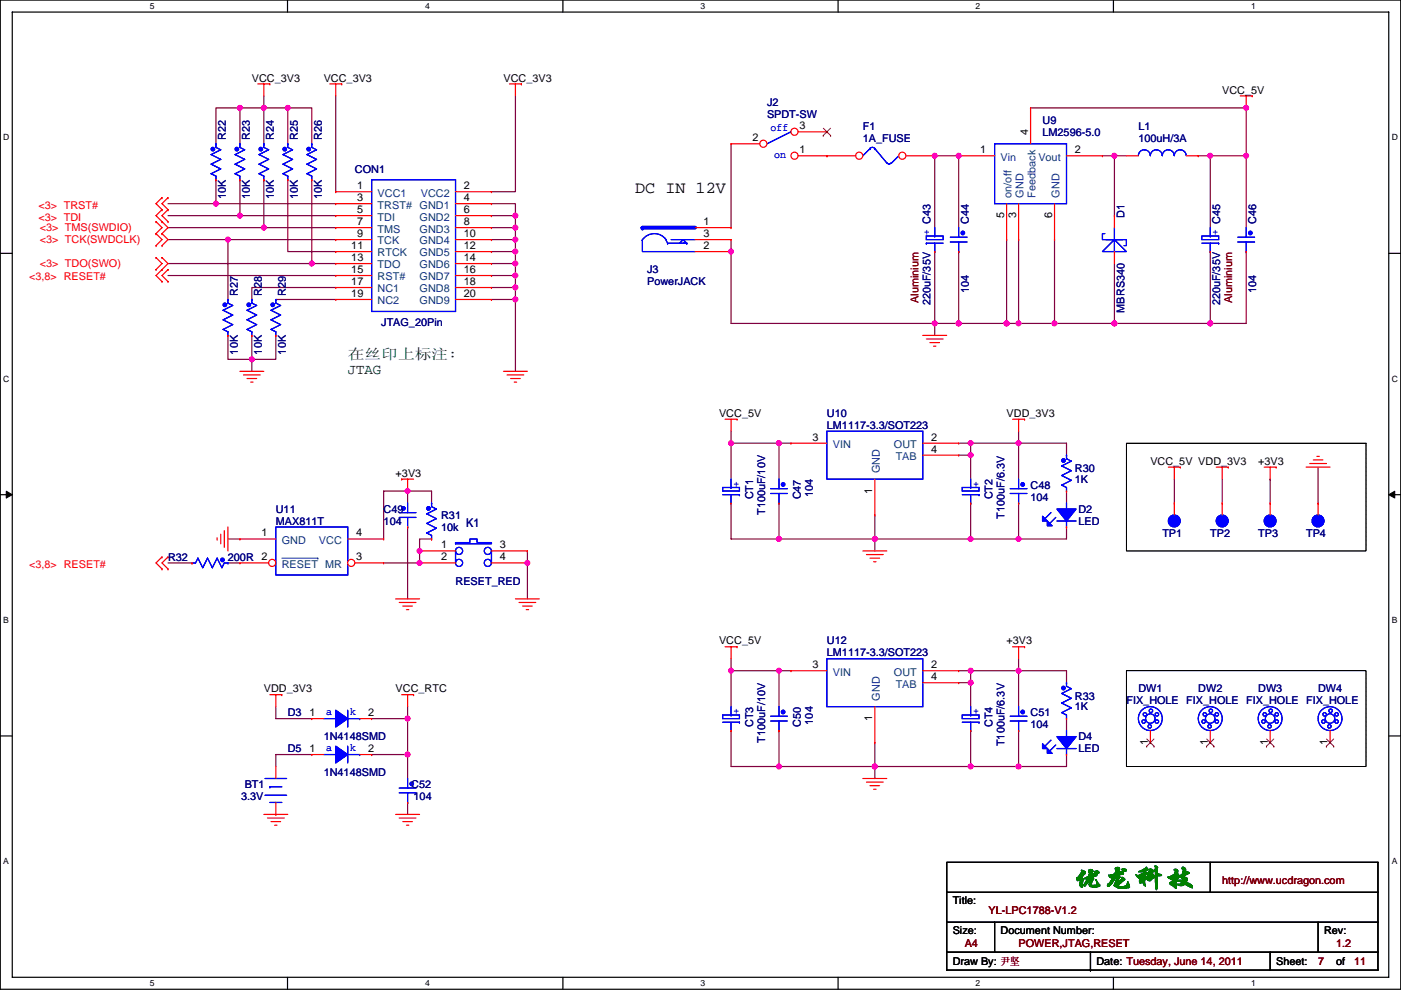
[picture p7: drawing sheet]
<svg xmlns="http://www.w3.org/2000/svg" width="297mm" height="210mm" viewBox="0 0 297 210" stroke-linecap="round" stroke-linejoin="round" font-family="sans-serif">
<defs><g id="words">
<text font-size="5.3" fill="#008000" x="227.4" y="187.7">优龙科技</text>
<text font-size="3.6" x="134.7" y="41">DC IN 12V</text>
<g font-size="3" fill="#004000">
<text x="73.7" y="76.1">在丝印上标注:</text>
<text x="73.7" y="79.4">JTAG</text>
</g>
<text font-size="2.5" fill="#000080" x="98.9" y="111.8">K1</text>
<g font-size="2.3">
<text x="53.4" y="17.3">VCC_3V3</text>
<text x="68.6" y="17.3">VCC_3V3</text>
<text x="106.7" y="17.3">VCC_3V3</text>
<text x="259.1" y="19.9">VCC_5V</text>
<text x="159.6" y="30">2</text>
<text x="169.5" y="27.4">3</text>
<text x="218" y="28.7" transform="rotate(-90 218 28.7)">4</text>
<text x="169.5" y="32.5">1</text>
<text x="207.8" y="32.5">1</text>
<text x="227.9" y="32.5">2</text>
<text x="75.8" y="40.1">1</text>
<text x="98.4" y="40.1">2</text>
<text x="75.8" y="42.7">3</text>
<text x="75.8" y="45.2">5</text>
<text x="75.8" y="47.8">7</text>
<text x="98.4" y="42.7">4</text>
<text x="98.4" y="45.2">6</text>
<text x="98.4" y="47.8">8</text>
<text x="149.2" y="47.8">1</text>
<text x="212.9" y="46.3" transform="rotate(-90 212.9 46.3)">5</text>
<text x="215.4" y="46.3" transform="rotate(-90 215.4 46.3)">3</text>
<text x="223.1" y="46.3" transform="rotate(-90 223.1 46.3)">6</text>
<text x="74.5" y="52.8">11</text>
<text x="75.8" y="50.3">9</text>
<text x="98.4" y="50.3">10</text>
<text x="98.4" y="52.8">12</text>
<text x="149.2" y="50.3">3</text>
<text x="149.2" y="52.8">2</text>
<text x="74.5" y="55.4">13</text>
<text x="74.5" y="57.9">15</text>
<text x="98.4" y="55.4">14</text>
<text x="98.4" y="57.9">16</text>
<text x="74.5" y="60.5">17</text>
<text x="74.5" y="63">19</text>
<text x="98.4" y="60.5">18</text>
<text x="98.4" y="63">20</text>
<text x="152.5" y="88.4">VCC_5V</text>
<text x="213.4" y="88.4">VDD_3V3</text>
<text x="172.3" y="93.5">3</text>
<text x="197.4" y="93.5">2</text>
<text x="83.9" y="101.1">+3V3</text>
<text x="197.4" y="96">4</text>
<text x="243.9" y="98.6">VCC_5V VDD_3V3</text>
<text x="266.8" y="98.6">+3V3</text>
<text x="185" y="104.7" transform="rotate(-90 185 104.7)">1</text>
<text x="55.4" y="113.8">1</text>
<text x="75.5" y="113.8">4</text>
<text x="55.4" y="118.9">2</text>
<text x="75.5" y="118.9">3</text>
<text x="93.5" y="116.3">1</text>
<text x="93.5" y="118.9">2</text>
<text x="106" y="116.3">3</text>
<text x="106" y="118.9">4</text>
<text x="152.5" y="136.7">VCC_5V</text>
<text x="213.4" y="136.7">+3V3</text>
<text x="172.3" y="141.7">3</text>
<text x="197.4" y="141.7">2</text>
<text x="55.9" y="146.9">VDD_3V3</text>
<text x="83.9" y="146.9">VCC_RTC</text>
<text x="197.4" y="144.3">4</text>
<text x="65.6" y="151.9">1</text>
<text x="78" y="151.9">2</text>
<text x="185" y="153" transform="rotate(-90 185 153)">1</text>
<text x="65.6" y="159.5">1</text>
<text x="78" y="159.5">2</text>
<text x="243.4" y="158" transform="rotate(-90 243.4 158)">1</text>
<text x="256.1" y="158" transform="rotate(-90 256.1 158)">1</text>
<text x="268.8" y="158" transform="rotate(-90 268.8 158)">1</text>
<text x="281.5" y="158" transform="rotate(-90 281.5 158)">1</text>
<text x="202" y="191.8">Title:</text>
<text x="202" y="198.2">Size:</text>
<text x="212.1" y="198.2">Document Number:</text>
<text x="280.7" y="198.2">Rev:</text>
<text x="202" y="204.8">Draw By: 尹坚</text>
<text x="232.5" y="204.8">Date: Tuesday, June 14, 2011</text>
<text x="270.6" y="204.8">Sheet:</text>
<text x="283.3" y="204.8">of</text>
</g>
<g font-size="2.3" fill="#000080">
<text x="162.6" y="22.4">J2</text>
<text x="47.9" y="29.7" transform="rotate(-90 47.9 29.7)">R22</text>
<text x="53" y="29.7" transform="rotate(-90 53 29.7)">R23</text>
<text x="58.1" y="29.7" transform="rotate(-90 58.1 29.7)">R24</text>
<text x="63.1" y="29.7" transform="rotate(-90 63.1 29.7)">R25</text>
<text x="68.2" y="29.7" transform="rotate(-90 68.2 29.7)">R26</text>
<text x="162.6" y="24.9">SPDT-SW</text>
<text x="182.9" y="27.5">F1</text>
<text x="221" y="26.2">U9</text>
<text x="221" y="28.7">LM2596-5.0</text>
<text x="241.4" y="27.5">L1</text>
<text x="182.9" y="30">1A_FUSE</text>
<text x="241.4" y="30">100uH/3A</text>
<text x="75.2" y="36.6">CON1</text>
<text x="47.9" y="42.2" transform="rotate(-90 47.9 42.2)">10K</text>
<text x="53" y="42.2" transform="rotate(-90 53 42.2)">10K</text>
<text x="58.1" y="42.2" transform="rotate(-90 58.1 42.2)">10K</text>
<text x="63.1" y="42.2" transform="rotate(-90 63.1 42.2)">10K</text>
<text x="68.2" y="42.2" transform="rotate(-90 68.2 42.2)">10K</text>
<text x="197.2" y="47.5" transform="rotate(-90 197.2 47.5)">C43</text>
<text x="205.4" y="47.5" transform="rotate(-90 205.4 47.5)">C44</text>
<text x="238.4" y="46.2" transform="rotate(-90 238.4 46.2)">D1</text>
<text x="258.7" y="47.5" transform="rotate(-90 258.7 47.5)">C45</text>
<text x="266.3" y="47.5" transform="rotate(-90 266.3 47.5)">C46</text>
<text x="137.2" y="58">J3</text>
<text x="50.4" y="62.8" transform="rotate(-90 50.4 62.8)">R27</text>
<text x="55.5" y="62.8" transform="rotate(-90 55.5 62.8)">R28</text>
<text x="60.6" y="62.8" transform="rotate(-90 60.6 62.8)">R29</text>
<text x="137.2" y="60.5">PowerJACK</text>
<text x="197.2" y="64.8" transform="rotate(-90 197.2 64.8)">220uF/35V</text>
<text x="205.4" y="62.3" transform="rotate(-90 205.4 62.3)">104</text>
<text x="258.7" y="64.8" transform="rotate(-90 258.7 64.8)">220uF/35V</text>
<text x="266.3" y="62.3" transform="rotate(-90 266.3 62.3)">104</text>
<text x="80.8" y="69.1">JTAG_20Pin</text>
<text x="238.4" y="66.3" transform="rotate(-90 238.4 66.3)">MBRS340</text>
<text x="50.4" y="75.2" transform="rotate(-90 50.4 75.2)">10K</text>
<text x="55.5" y="75.2" transform="rotate(-90 55.5 75.2)">10K</text>
<text x="60.6" y="75.2" transform="rotate(-90 60.6 75.2)">10K</text>
<text x="175.3" y="88.4">U10</text>
<text x="175.3" y="91">LM1117-3.3/SOT223</text>
<text x="227.9" y="100.1">R30</text>
<text x="159.7" y="105.9" transform="rotate(-90 159.7 105.9)">CT1</text>
<text x="169.8" y="105.9" transform="rotate(-90 169.8 105.9)">C47</text>
<text x="172.4" y="105.4" transform="rotate(-90 172.4 105.4)">104</text>
<text x="210.5" y="105.9" transform="rotate(-90 210.5 105.9)">CT2</text>
<text x="218.5" y="103.7">C48</text>
<text x="218.5" y="106.2">104</text>
<text x="227.9" y="102.4">1K</text>
<text x="58.5" y="108.8">U11</text>
<text x="58.5" y="111.3">MAX811T</text>
<text x="81.3" y="108.8">C49</text>
<text x="81.3" y="111.3">104</text>
<text x="93.5" y="110">R31</text>
<text x="93.5" y="112.6">10k</text>
<text x="162.2" y="109.2" transform="rotate(-90 162.2 109.2)">T100uF/10V</text>
<text x="213" y="110" transform="rotate(-90 213 110)">T100uF/6.3V</text>
<text x="228.7" y="108.8">D2</text>
<text x="228.7" y="111.3">LED</text>
<text x="246.4" y="113.8">TP1</text>
<text x="256.6" y="113.8">TP2</text>
<text x="266.8" y="113.8">TP3</text>
<text x="276.9" y="113.8">TP4</text>
<text x="35.6" y="118.9">R32</text>
<text x="48.3" y="118.9">200R</text>
<text x="96.6" y="124">RESET_RED</text>
<text x="175.3" y="136.7">U12</text>
<text x="175.3" y="139.2">LM1117-3.3/SOT223</text>
<text x="227.9" y="148.4">R33</text>
<text x="238.8" y="149.4">FIX_HOLE FIX_HOLE FIX_HOLE FIX_HOLE</text>
<text x="241.4" y="146.9">DW1</text>
<text x="254.1" y="146.9">DW2</text>
<text x="266.8" y="146.9">DW3</text>
<text x="279.5" y="146.9">DW4</text>
<text x="61" y="151.9">D3</text>
<text x="159.7" y="154.2" transform="rotate(-90 159.7 154.2)">CT3</text>
<text x="169.8" y="154.2" transform="rotate(-90 169.8 154.2)">C50</text>
<text x="172.4" y="153.7" transform="rotate(-90 172.4 153.7)">104</text>
<text x="210.5" y="154.2" transform="rotate(-90 210.5 154.2)">CT4</text>
<text x="218.5" y="151.9">C51</text>
<text x="218.5" y="154.5">104</text>
<text x="227.9" y="150.7">1K</text>
<text x="61" y="159.6">D5</text>
<text x="68.6" y="157">1N4148SMD</text>
<text x="162.2" y="157.5" transform="rotate(-90 162.2 157.5)">T100uF/10V</text>
<text x="213" y="158.3" transform="rotate(-90 213 158.3)">T100uF/6.3V</text>
<text x="228.7" y="157">D4</text>
<text x="228.7" y="159.6">LED</text>
<text x="51.9" y="167.2">BT1</text>
<text x="68.6" y="164.6">1N4148SMD</text>
<text x="87.2" y="167.2">C52</text>
<text x="51.1" y="169.7">3.3V</text>
<text x="87.7" y="169.7">104</text>
</g>
<g font-size="2.3" fill="#00f">
<text x="163.4" y="27.7">off</text>
<text x="164.1" y="33.6">on</text>
<text x="195.9" y="49.8">+</text>
<text x="257.1" y="49.8">+</text>
<text x="155.5" y="103.2">+</text>
<text x="206.3" y="103.2">+</text>
<text x="69.1" y="151.7">a</text>
<text x="74.2" y="151.7">k</text>
<text x="155.5" y="151.4">+</text>
<text x="206.3" y="151.4">+</text>
<text x="69.1" y="159.3">a</text>
<text x="74.2" y="159.3">k</text>
</g>
<g font-size="2.3" fill="#004080">
<text x="212.2" y="34.1">Vin</text>
<text x="220.2" y="34.1">Vout</text>
<text x="80.1" y="41.7">VCC1</text>
<text x="89.2" y="41.7">VCC2</text>
<text x="214.5" y="41.9" transform="rotate(-90 214.5 41.9)">on/off</text>
<text x="217" y="41.9" transform="rotate(-90 217 41.9)">GND</text>
<text x="219.6" y="41.9" transform="rotate(-90 219.6 41.9)">Feedback</text>
<text x="224.6" y="41.9" transform="rotate(-90 224.6 41.9)">GND</text>
<text x="80.1" y="44.2">TRST#</text>
<text x="80.1" y="46.8">TDI</text>
<text x="89" y="44.2">GND1</text>
<text x="89" y="46.8">GND2</text>
<text x="80.1" y="49.3">TMS</text>
<text x="80.1" y="51.9">TCK</text>
<text x="89" y="49.3">GND3</text>
<text x="89" y="51.9">GND4</text>
<text x="80.1" y="54.4">RTCK</text>
<text x="80.1" y="56.9">TDO</text>
<text x="80.1" y="59.5">RST#</text>
<text x="89" y="54.4">GND5</text>
<text x="89" y="56.9">GND6</text>
<text x="89" y="59.5">GND7</text>
<text x="80.1" y="62">NC1</text>
<text x="80.1" y="64.6">NC2</text>
<text x="89" y="62">GND8</text>
<text x="89" y="64.6">GND9</text>
<text x="176.6" y="95">VIN</text>
<text x="189.5" y="95">OUT</text>
<text x="186.5" y="100.4" transform="rotate(-90 186.5 100.4)">GND</text>
<text x="189.9" y="97.6">TAB</text>
<text x="59.8" y="115.4">GND</text>
<text x="67.6" y="115.4">VCC</text>
<text x="59.8" y="120.4">RESET MR</text>
<text x="176.6" y="143.3">VIN</text>
<text x="189.5" y="143.3">OUT</text>
<text x="186.5" y="148.6" transform="rotate(-90 186.5 148.6)">GND</text>
<text x="189.9" y="145.8">TAB</text>
</g>
<g font-size="2.3" fill="#f00">
<text x="8.2" y="44.2">&lt;3&gt; TRST#</text>
<text x="8.2" y="46.8">&lt;3&gt; TDI</text>
<text x="8.4" y="49.1">&lt;3&gt; TMS(SWDIO)</text>
<text x="8.4" y="51.6">&lt;3&gt; TCK(SWDCLK)</text>
<text x="6.2" y="59.5">&lt;3,8&gt; RESET#</text>
<text x="8.4" y="56.7">&lt;3&gt; TDO(SWO)</text>
<text x="6.2" y="120.4">&lt;3,8&gt; RESET#</text>
</g>
<g font-size="2.3" fill="#800000">
<text x="194.7" y="64.3" transform="rotate(-90 194.7 64.3)">Aluminium</text>
<text x="261.3" y="64.3" transform="rotate(-90 261.3 64.3)">Aluminium</text>
<text x="259.1" y="187.5">http://www.ucdragon.com</text>
<text x="209.6" y="193.8">YL-LPC1788-V1.2</text>
<text x="204.5" y="201">A4</text>
<text x="216" y="201">POWER,JTAG,RESET</text>
<text x="283.3" y="201">1.2</text>
<text x="279.5" y="204.8">7</text>
<text x="287.1" y="204.8">11</text>
</g>
<g font-size="1.8">
<text x="31.8" y="1.9">5</text>
<text x="90.1" y="1.9">4</text>
<text x="148.5" y="1.9">3</text>
<text x="206.9" y="1.9">2</text>
<text x="265.2" y="1.9">1</text>
<text x=".7" y="29.8">D</text>
<text x="295.1" y="29.8">D</text>
<text x=".7" y="81">C</text>
<text x="295.1" y="81">C</text>
<text x=".7" y="132.1">B</text>
<text x="295.1" y="132.1">B</text>
<text x=".7" y="183.3">A</text>
<text x="295.1" y="183.3">A</text>
<text x="31.8" y="209.2">5</text>
<text x="90.1" y="209.2">4</text>
<text x="148.5" y="209.2">3</text>
<text x="206.9" y="209.2">2</text>
<text x="265.2" y="209.2">1</text>
</g>
</g></defs>
<path d="M.1 0h296.9v209.8h-296.9zM2.6 2.6h291.8v204.7h-291.8z" fill="none" stroke="#000" stroke-width=".25"/>
<g fill="#fff">
<path d="M31.8 .3h1v2h-1z"/>
<path d="M31.8 207.5h1v2.1h-1z"/>
</g>
<path d="M61 0v2.6M61 207.3v2.5" fill="none" stroke="#000" stroke-width=".25"/>
<g fill="#fff">
<path d="M90.1 .3h1v2h-1z"/>
<path d="M90.1 207.5h1v2.1h-1z"/>
</g>
<path d="M119.3 0v2.6M119.3 207.3v2.5" fill="none" stroke="#000" stroke-width=".25"/>
<g fill="#fff">
<path d="M148.5 .3h1v2h-1z"/>
<path d="M148.5 207.5h1v2.1h-1z"/>
</g>
<path d="M177.7 0v2.6M177.7 207.3v2.5" fill="none" stroke="#000" stroke-width=".25"/>
<g fill="#fff">
<path d="M206.9 .3h1v2h-1z"/>
<path d="M206.9 207.5h1v2.1h-1z"/>
</g>
<path d="M236.1 0v2.6M236.1 207.3v2.5" fill="none" stroke="#000" stroke-width=".25"/>
<g fill="#fff">
<path d="M265.2 .3h1v2h-1z"/>
<path d="M265.2 207.5h1v2.1h-1z"/>
<path d="M.7 28.2h1.3v2h-1.3z"/>
<path d="M295.1 28.2h1.3v2h-1.3z"/>
<path d="M.7 79.3h1.3v2.1h-1.3z"/>
<path d="M295.1 79.3h1.3v2.1h-1.3z"/>
</g>
<path d="M.1 53.7h2.5M294.4 53.7h2.6" fill="none" stroke="#000" stroke-width=".25"/>
<g fill="#fff">
<path d="M.7 130.5h1.2v2h-1.2z"/>
<path d="M295.1 130.5h1.2v2h-1.2z"/>
</g>
<path d="M.1 104.9h2.5M294.4 104.9h2.6" fill="none" stroke="#000" stroke-width=".25"/>
<path d="M1.3 104.2l1.3 .7-1.3 .7zM294.4 104.9l1.3-.7v1.4z" fill="#000" stroke="#000" stroke-width=".21"/>
<g fill="#fff">
<path d="M.7 181.7h1.2v2h-1.2z"/>
<path d="M295.1 181.7h1.2v2h-1.2z"/>
</g>
<path d="M.1 156.1h2.5M294.4 156.1h2.6M200.7 195.6h91.5M200.7 182.9h91.5v22.9h-91.5zM200.7 189.3h91.5M210.9 195.6v6.4M256.6 182.9v6.4M279.5 195.6v6.4M200.7 202h91.5M231.2 205.8h.1M231.2 202v3.8M269.3 202v3.8" fill="none" stroke="#000" stroke-width=".25"/>
<path d="M238.8 94h50.8v22.9h-50.8zM238.8 142.3h50.8v20.3h-50.8z" fill="none" stroke="#000" stroke-width=".21"/>
<g fill="none" stroke="#800040" stroke-width=".25">
<path d="M45.8 38.1v5.1M50.9 38.1v7.6M50.9 22.9h-5.1v7.6M50.9 22.9h.1M50.9 22.9h5M50.9 22.9v7.6M55.9 38.1h.1M55.9 22.9h.1M55.9 22.9v7.6M55.9 22.9h5.1v7.6M55.9 20.3v2.6M55.9 38.1v10.2"/>
<path d="M61 38.1v15.3h10.2M61 22.9h5.1v7.6M61 22.9h.1M66.1 38.1v17.8h-30.5M71.2 20.3v20.4M109.3 20.3v20.4h-5.1M155 30.5v17.8M203.3 33h-5.1v15.3M203.3 33v15.3M203.3 33h.1M218.5 22.9h45.7M233.7 33h2.6"/>
<path d="M236.3 33h2.5M236.3 33h.1M236.3 33v12.7M254.1 33h2.5M256.6 33v15.3M256.6 33h.1M256.6 33h7.6M264.2 33h.1M264.2 22.9h.1M264.2 22.9v25.4M35.6 58.4h35.6M35.6 43.2h10.2"/>
<path d="M35.6 45.7h15.3M35.6 48.3h20.3M35.6 50.8h12.7v12.7M45.8 43.2h.1M45.8 43.2h25.4M48.3 50.8h.1M48.3 50.8h22.9M50.9 45.7h.1M50.9 45.7h20.3M55.9 48.3h15.3M66.1 55.9h.1M66.1 55.9h5.1"/>
<path d="M104.2 58.4h5.1v2.6M104.2 55.9h5.1v2.5M104.2 53.4h5.1v2.5M104.2 50.8h5.1v2.6M104.2 48.3h5.1v2.5M104.2 45.7h5.1v2.6M104.2 43.2h5.1v2.5M109.3 58.4h.1M109.3 55.9h.1M109.3 53.4h.1M109.3 50.8h.1M109.3 48.3h.1"/>
<path d="M109.3 45.7h.1M155 53.4h.1M155 50.8v2.6M155 53.4v15.2h43.2M198.2 53.4v15.2M203.3 53.4v15.2M213.4 50.8v17.8M216 50.8h.1M216 50.8v17.8M223.6 50.8v17.8M236.3 55.9v12.7M256.6 53.4v15.2"/>
<path d="M264.2 53.4v15.2h-40.6M48.3 71.1v5.1h5.1M53.4 71.1v5.1M53.4 76.2h.1M53.4 76.2v2.6M58.5 63.5h12.7M58.5 71.1v5.1h-5.1M71.2 61h-17.8v2.5M104.2 63.5h5.1v15.3M104.2 61h5.1v2.5M109.3 63.5h.1M109.3 61h.1"/>
<path d="M198.2 68.6v2.5M198.2 68.6h.1M198.2 68.6h17.8M203.3 68.6h.1M213.4 68.6h.1M216 68.6h7.6M223.6 68.6h.1M236.3 68.6h.1M256.6 68.6h.1M155 94h12.7M155 94h.1M155 94v7.6"/>
<path d="M155 91.5v2.5M165.2 94h.1M165.2 94v7.6M203.3 94h2.5M203.3 96.5h2.5M205.8 94h.1M205.8 96.5v5.1M205.8 94v2.5M205.8 94h10.2M216 94h10.1v2.5M216 94v7.6M216 91.5v2.5"/>
<path d="M279.5 99.1v7.6M35.6 119.4h5.1M48.3 119.4h2.6M48.3 114.3h2.6M86.4 104.2h-5.1v10.1M86.4 104.2h5.1v2.5M86.4 104.2h.1M86.4 111.8v15.2M86.4 104.2v2.5M89 116.9v2.5h-7.7M89 116.9h.1M91.5 114.3h-2.5v2.6"/>
<path d="M111.8 119.4h.1M111.8 116.9v2.5M111.8 119.4v7.6M155 106.7v7.6h10.2M165.2 114.3h.1M165.2 106.7v7.6M165.2 114.3h50.8M185.5 114.3h.1M185.5 109.2v5.1M185.5 114.3v2.6M205.8 114.3h.1M205.8 106.7v7.6"/>
<path d="M216 106.7v7.6M226.1 104.2v2.5M226.1 111.8v2.5h-10.1M249 101.6v5.1M259.1 101.6v5.1M269.3 101.6h.1M269.3 101.6v5.1M155 139.7v2.6M216 139.7v2.6M58.5 149.9v2.5h7.6M78.8 152.4h7.6M86.4 152.4h.1"/>
<path d="M86.4 149.9v2.5M86.4 152.4v7.6M155 155v7.6h10.2M155 142.3v7.6M155 142.3h.1M155 142.3h12.7M165.2 155v7.6M165.2 142.3h.1M165.2 142.3v7.6M185.5 157.5v5.1M203.3 142.3h2.5M203.3 144.8h2.5"/>
<path d="M205.8 144.8v5.1M205.8 155v7.6M205.8 142.3h.1M205.8 142.3v2.5M205.8 142.3h10.2M216 142.3h10.1v2.5M216 142.3v7.6M216 155v7.6M226.1 152.4v2.6M66.1 160h-7.6v2.6M78.8 160h.1M78.8 160h7.6"/>
<path d="M86.4 170.2v2.5M86.4 160v5.1M165.2 162.6h.1M165.2 162.6h50.8M185.5 162.6v2.5M185.5 162.6h.1M205.8 162.6h.1M226.1 160v2.6h-10.1"/>
</g>
<g fill="#f0f" stroke="#f0f" stroke-width=".25">
<circle cx="48.3" cy="50.8" r=".5"/>
<circle cx="50.8" cy="45.7" r=".5"/>
<circle cx="45.8" cy="43.2" r=".5"/>
<circle cx="55.9" cy="48.3" r=".5"/>
<circle cx="66.1" cy="55.9" r=".5"/>
<circle cx="53.4" cy="76.2" r=".5"/>
<circle cx="109.3" cy="63.5" r=".5"/>
<circle cx="109.3" cy="61" r=".5"/>
<circle cx="109.3" cy="58.4" r=".5"/>
<circle cx="109.3" cy="55.9" r=".5"/>
<circle cx="109.3" cy="53.3" r=".5"/>
<circle cx="109.3" cy="50.8" r=".5"/>
<circle cx="109.3" cy="48.3" r=".5"/>
<circle cx="109.3" cy="45.7" r=".5"/>
<circle cx="55.9" cy="22.9" r=".5"/>
<circle cx="61" cy="22.9" r=".5"/>
<circle cx="50.8" cy="22.9" r=".5"/>
<circle cx="88.9" cy="119.4" r=".5"/>
<circle cx="88.9" cy="116.8" r=".5"/>
<circle cx="86.4" cy="104.1" r=".5"/>
<circle cx="111.8" cy="119.4" r=".5"/>
<circle cx="155" cy="53.3" r=".5"/>
<circle cx="256.6" cy="68.6" r=".5"/>
<circle cx="236.3" cy="68.6" r=".5"/>
<circle cx="264.2" cy="33" r=".5"/>
<circle cx="223.6" cy="68.6" r=".5"/>
<circle cx="215.9" cy="68.6" r=".5"/>
<circle cx="203.2" cy="68.6" r=".5"/>
<circle cx="198.2" cy="68.6" r=".5"/>
<circle cx="213.4" cy="68.6" r=".5"/>
<circle cx="236.3" cy="33" r=".5"/>
<circle cx="256.6" cy="33" r=".5"/>
<circle cx="264.2" cy="22.9" r=".5"/>
<circle cx="185.5" cy="114.3" r=".5"/>
<circle cx="155" cy="94" r=".5"/>
<circle cx="165.1" cy="114.3" r=".5"/>
<circle cx="215.9" cy="114.3" r=".5"/>
<circle cx="205.8" cy="114.3" r=".5"/>
<circle cx="165.1" cy="94" r=".5"/>
<circle cx="205.8" cy="96.5" r=".5"/>
<circle cx="205.8" cy="94" r=".5"/>
<circle cx="215.9" cy="94" r=".5"/>
<circle cx="185.5" cy="162.6" r=".5"/>
<circle cx="165.1" cy="142.2" r=".5"/>
<circle cx="165.1" cy="162.6" r=".5"/>
<circle cx="215.9" cy="162.6" r=".5"/>
<circle cx="205.8" cy="162.6" r=".5"/>
<circle cx="205.8" cy="144.8" r=".5"/>
<circle cx="205.8" cy="142.2" r=".5"/>
<circle cx="215.9" cy="142.2" r=".5"/>
<circle cx="198.2" cy="33" r=".5"/>
<circle cx="203.2" cy="33" r=".5"/>
<circle cx="155" cy="142.2" r=".5"/>
<circle cx="86.4" cy="152.4" r=".5"/>
<circle cx="86.4" cy="160" r=".5"/>
</g>
<g fill="none" stroke="#f00" stroke-width=".25">
<path d="M54.7 17.8h2.5M55.9 17.8v2.5M57.2 17.8h.1M69.9 17.8h2.6M71.2 17.8v2.5M72.5 17.8h.1M108 17.8h2.6M109.3 17.8v2.5M110.6 17.8h.1M45.8 30.5h.1M45.8 38.1h.1M262.9 20.3h2.6"/>
<path d="M264.2 20.3v2.6M265.5 20.3h.1M33.1 49.6h.1M33.1 47h.1M33.1 52.1h.1M33.1 57.2h.1M33.1 54.6h.1M33.1 47l1.3 1.3-1.3 1.3M33.1 49.6l1.3 1.2-1.3 1.3M33.1 54.6l1.3 1.3-1.3 1.3M34.4 41.9h.1M34.4 44.5h.1"/>
<path d="M34.4 47h.1M34.4 57.2h.1M34.4 59.7h.1M34.4 49.6h.1M34.4 52.1h.1M34.4 54.6h.1M34.4 41.9l-1.3 1.3 1.3 1.3M34.4 44.5l-1.3 1.2 2.5 2.6-1.2 1.3M34.4 54.6l1.2 1.3-2.5 2.5 1.3 1.3M34.4 49.6l1.2 1.2-1.2 1.3M35.6 41.9h.1M35.6 44.5h.1"/>
<path d="M35.6 47h.1M35.6 57.2h.1M35.6 59.7h.1M35.6 41.9l-1.2 1.3 1.2 1.3M35.6 44.5l-1.2 1.2 1.2 1.3M35.6 57.2l-1.2 1.2 1.2 1.3M48.3 63.5h.1M48.3 71.1h.1M50.9 78.8h5M51.6 79.5h3.6M53.4 63.5h.1M53.4 71.1h.1"/>
<path d="M106.7 78.8h5.1M107.5 79.5h3.6M195.6 71.1h5.1M196.4 71.9h3.6M197.2 72.7h2M197.9 73.4h.5M52.4 80.3h2M53.1 81h.6M108.3 80.3h2M109 81h.5M153.7 88.9h2.6M155 88.9v2.6"/>
<path d="M156.3 88.9h.1M214.7 88.9h2.5M216 88.9v2.6M217.2 88.9h.1M247.7 99.1h2.5M249 99.1v2.5M250.2 99.1h.1M257.9 99.1h2.5M259.1 99.1v2.5M260.4 99.1h.1M268 99.1h2.6M269.3 99.1v2.5"/>
<path d="M270.6 99.1h.1M276.9 99.1h5.1M277.7 98.3h3.5M278.4 97.6h2.1M279.2 96.8h.5M34.4 118.1h.1M34.4 118.1l-1.3 1.3 1.3 1.3M35.6 118.1h.1M35.6 118.1l-1.2 1.3 1.2 1.3M46 114.1v.5M46.8 113.3v2M47.6 112.5v3.6"/>
<path d="M48.3 111.8v5.1M85.2 101.6h.1M85.2 101.6h2.5M86.4 101.6v2.6M91.5 106.7h.1M91.5 114.3h.1M182.9 116.9h5.1M183.7 117.6h3.6M184.5 118.4h2M185.2 119.1h.5M205.8 101.6h.1M205.8 106.7h.1"/>
<path d="M279.5 106.7h.1M279.5 106.7v2.5M34.4 120.7h.1M35.6 120.7h.1M83.9 127h5.1M84.6 127.8h3.6M85.4 128.5h2M86.2 129.3h.5M109.3 127h5.1M110 127.8h3.6M110.8 128.5h2M111.6 129.3h.5"/>
<path d="M153.7 137.2h2.6M155 137.2v2.5M156.3 137.2h.1M214.7 137.2h2.5M216 137.2v2.5M217.2 137.2h.1M57.2 147.3h2.6M58.5 147.3v2.6M59.8 147.3h.1M85.2 147.3h2.5M86.4 147.3v2.6M87.7 147.3h.1"/>
<path d="M226.1 144.8h.1M226.1 152.4h.1M55.9 172.7h5.1M56.7 173.5h3.6M57.5 174.3h2M58.2 175h.5M83.9 172.7h5.1M84.6 173.5h3.6M85.4 174.3h2M86.2 175h.5M182.9 165.1h5.1M183.7 165.9h3.6"/>
<path d="M184.5 166.6h2M185.2 167.4h.5"/>
</g>
<g fill="none" stroke="#00f" stroke-width=".25">
<path d="M45.8 30.5v.8l1 .5-2 1 2 1-2 1 2 1-2 1.1 1 .5v.7M45.8 30.5h.1M167.7 28h.1M167.7 28l-5.1 2.5M48.3 63.5v.8l1 .5-2 1 2 1-2 1 2 1.1-2 1 1 .5v.7M48.3 63.5h.1M53.4 63.5v.8l1 .5-2 1 2 1-2 1 2 1.1-2 1 1 .5v.7M53.4 63.5h.1M91.5 106.7v.8l1 .5-2 1 2 1-2 1 2 1-2 1.1 1 .5v.7M91.5 106.7h.1M204 103.4h3.6v.8h-3.6zM204 104.9h3.6"/>
<path d="M205.8 106.7h.1M205.8 103.4h.1M205.8 101.6v1.8M205.8 104.9v1.8M207.6 104.9h.1M226.1 144.8v.8l1 .5-2 1 2 1-2 1 2 1-2 1.1 1 .5v.7M226.1 144.8h.1"/>
</g>
<g fill="#00f" stroke="#00f" stroke-width=".25">
<circle cx="52.8" cy="64.7" r=".38"/>
<circle cx="90.9" cy="107.8" r=".38"/>
<circle cx="47.7" cy="64.7" r=".38"/>
<circle cx="225.5" cy="145.9" r=".38"/>
<circle cx="45.1" cy="31.6" r=".38"/>
<circle cx="279.4" cy="110.5" r="1.26"/>
</g>
<circle cx="161.8" cy="30.5" r=".76" fill="#fff" stroke="#f00" stroke-width=".25"/>
<path d="M155 30.5h.1M155 30.5h6.1" fill="none" stroke="#f00" stroke-width=".25"/>
<circle cx="168.4" cy="27.9" r=".76" fill="#fff" stroke="#f00" stroke-width=".25"/>
<path d="M169.2 28h6.1M175.3 28h.1" fill="none" stroke="#f00" stroke-width=".25"/>
<path d="M174.5 28.7h.1M174.6 27.2l1.5 1.5M176.1 27.2l-1.6 1.5M176.1 28.7h.1" fill="none" stroke="#804000" stroke-width=".21"/>
<circle cx="168.4" cy="33" r=".76" fill="#fff" stroke="#f00" stroke-width=".25"/>
<g fill="none" stroke="#f00" stroke-width=".25">
<path d="M50.9 30.5h.1M50.9 38.1h.1M169.2 33h6.1M175.3 33h.1M203.3 48.3h.1M203.3 53.4h.1M236.3 53.4v2.5M236.3 45.7h.1M236.3 45.7v2.6M256.6 48.3h.1M256.6 53.4h.1M58.5 63.5h.1"/>
<path d="M58.5 71.1h.1M226.1 96.5h.1M89 116.9h.1M89 119.4h.1M89 116.9h7.6M89 119.4h7.6M104.2 116.9h7.6M104.2 119.4h7.6M111.8 116.9h.1M111.8 119.4h.1M155 101.6h.1M155 106.7h.1"/>
<path d="M226.1 104.2h.1M259.1 106.7h.1M259.1 106.7v2.5M66.1 152.4h.1M66.1 152.4h2.5M76.3 152.4h2.5M78.8 152.4h.1M167.7 142.3h.1M167.7 142.3h7.6M185.5 157.5h.1M185.5 149.9v7.6M195.6 142.3h7.7"/>
<path d="M195.6 144.8h7.7M203.3 142.3h.1M203.3 144.8h.1M226.1 155h.1M243.9 157.5h.1M243.9 155v2.5M256.6 157.5h.1M256.6 155v2.5M269.3 157.5h.1M269.3 155v2.5M282 157.5h.1M282 155v2.5"/>
<path d="M86.4 165.1h.1M86.4 170.2h.1M226.1 160h.1"/>
</g>
<g fill="none" stroke="#00f" stroke-width=".25">
<path d="M50.9 30.5v.8l1 .5-2.1 1 2.1 1-2.1 1 2.1 1-2.1 1.1 1.1 .5v.7M50.9 30.5h.1M184.4 31.5l.6-.2 .5 .2M184.5 31.5h.1M184.5 31.5l-1.6 1.5M185.5 31.5h.1M185.5 31.5l2.5 3.1M188.1 34.5l.4 .3 .5-.3M190.6 33h.1M190.6 33l-1.6 1.6M201.5 51.3h3.5M201.5 50.3h3.5"/>
<path d="M203.3 48.3v2M203.3 53.4h.1M203.3 51.3v2.1M233.7 53.4l2.6-2.6 2.5 2.6zM234.2 49.6h-.5v1.2h5.1v1.3h-.5M234.5 50.8h3.6M236.3 48.3v5.1M254.8 50.1h3.6v.7h-3.6zM254.8 51.6h3.6M256.6 53.4h.1M256.6 50.1h.1M256.6 48.3v1.8"/>
<path d="M256.6 51.6v1.8M258.4 51.6h.1M58.5 63.5v.8l1 .5-2 1 2 1-2 1 2 1.1-2 1 1 .5v.7M58.5 63.5h.1M226.1 96.5v.8l1 .5-2 1 2 1-2 1.1 2 1-2 1 1 .5v.8M226.1 96.5h.1M96.6 115.1h3v-.8h1.6v.8h3v.2h-7.6zM96.6 116.9v2.5M104.2 116.9v2.5M153.2 104.9h3.6M153.2 103.4h3.6v.8h-3.6zM155 106.7h.1"/>
<path d="M155 103.4h.1M155 101.6v1.8M155 104.9v1.8M156.8 104.9h.1M175.3 139.7h20.3v10.2h-20.3zM68.6 152.4h2.6M73.7 150.6v3.6M73.7 152.4h2.6M76.3 152.4h.1M221.5 158.3h.1M222.6 159.3h.1M222.8 157l-1.3 1.3"/>
<path d="M223.8 158l-1.2 1.3M224.1 158.8h4.1M226.1 155v1.2M226.1 158.8v1.2M84.6 168.2h3.6M84.6 167.2h3.6M86.4 165.1v2.1M86.4 170.2h.1M86.4 168.2v2"/>
<circle cx="97.3" cy="119.4" r=".76"/>
<circle cx="97.3" cy="116.8" r=".76"/>
<circle cx="103.4" cy="119.4" r=".76"/>
<circle cx="103.4" cy="116.8" r=".76"/>
<circle cx="242.5" cy="153" r=".38"/>
<circle cx="242.7" cy="151.5" r=".38"/>
<circle cx="243.8" cy="154.1" r=".38"/>
<circle cx="243.9" cy="152.4" r="2.53"/>
<circle cx="243.9" cy="152.4" r="1.01"/>
<circle cx="244" cy="150.8" r=".38"/>
<circle cx="245.3" cy="151.5" r=".38"/>
<circle cx="245.3" cy="153" r=".38"/>
<circle cx="255.2" cy="153" r=".38"/>
<circle cx="255.4" cy="151.5" r=".38"/>
<circle cx="256.5" cy="154.1" r=".38"/>
<circle cx="256.6" cy="152.4" r="2.53"/>
<circle cx="256.6" cy="152.4" r="1.01"/>
<circle cx="256.7" cy="150.8" r=".38"/>
<circle cx="258" cy="151.5" r=".38"/>
<circle cx="258" cy="153" r=".38"/>
<circle cx="267.9" cy="153" r=".38"/>
<circle cx="268.1" cy="151.5" r=".38"/>
<circle cx="269.2" cy="154.1" r=".38"/>
<circle cx="269.3" cy="152.4" r="2.53"/>
<circle cx="269.3" cy="152.4" r="1.01"/>
<circle cx="269.4" cy="150.8" r=".37"/>
<circle cx="270.7" cy="151.5" r=".38"/>
<circle cx="270.7" cy="153" r=".38"/>
<circle cx="280.6" cy="153" r=".38"/>
<circle cx="280.8" cy="151.5" r=".38"/>
<circle cx="281.9" cy="154.1" r=".38"/>
<circle cx="282" cy="152.4" r="2.53"/>
<circle cx="282" cy="152.4" r="1.01"/>
<circle cx="282.1" cy="150.8" r=".37"/>
<circle cx="283.4" cy="151.5" r=".38"/>
<circle cx="283.4" cy="153" r=".38"/>
</g>
<g fill="#00f" stroke="#00f" stroke-width=".25">
<path d="M224.1 156.2h4.1l-2.1 2.6z" fill-rule="evenodd"/>
<path d="M221 157.8l1.1 1h-1.1z" fill-rule="evenodd"/>
<path d="M222.1 158.8l1 1h-1z" fill-rule="evenodd"/>
<path d="M224.1 156.2h4.1l-2.1 2.6z" fill-rule="evenodd"/>
<path d="M221 157.8l1.1 1h-1.1z" fill-rule="evenodd"/>
<path d="M222.1 158.8l1 1h-1z" fill-rule="evenodd"/>
<path d="M71.2 150.6l2.5 1.8-2.5 1.8z" fill-rule="evenodd"/>
<path d="M71.2 150.6l2.5 1.8-2.5 1.8z" fill-rule="evenodd"/>
<circle cx="87.3" cy="166.3" r=".38"/>
<circle cx="57.8" cy="64.7" r=".38"/>
<circle cx="225.5" cy="97.7" r=".38"/>
<circle cx="50.2" cy="31.6" r=".38"/>
<circle cx="204.1" cy="49.4" r=".38"/>
<circle cx="259.1" cy="110.5" r="1.26"/>
</g>
<g fill="none" stroke="#804000" stroke-width=".21">
<path d="M243.1 158.3h.1M243.1 156.7l1.6 1.6M244.7 156.7l-1.6 1.6M244.7 158.3h.1M255.8 158.3h.1M255.8 156.7l1.6 1.6M257.4 156.7l-1.6 1.6M257.4 158.3h.1M268.5 158.3h.1M268.5 156.7l1.6 1.6M270.1 156.7l-1.6 1.6M270.1 158.3h.1"/>
<path d="M281.2 158.3h.1M281.2 156.7l1.6 1.6M282.8 156.7l-1.6 1.6M282.8 158.3h.1"/>
</g>
<circle cx="182.2" cy="33" r=".76" fill="#fff" stroke="#f00" stroke-width=".25"/>
<path d="M175.3 33h.1M175.3 33h6.1" fill="none" stroke="#f00" stroke-width=".25"/>
<circle cx="191.3" cy="33" r=".76" fill="#fff" stroke="#f00" stroke-width=".25"/>
<g fill="none" stroke="#f00" stroke-width=".25">
<path d="M55.9 30.5h.1M55.9 38.1h.1M61 30.5h.1M61 38.1h.1M66.1 30.5h.1M66.1 38.1h.1M192.1 33h6.1M198.2 33h.1M203.3 33h.1M203.3 33h7.6M218.5 22.9h.1M218.5 22.9v7.6"/>
<path d="M226.1 33h7.6M233.7 33h.1M198.2 48.3h.1M198.2 53.4h.1M213.4 50.8h.1M213.4 43.2v7.6M216 50.8h.1M216 43.2v7.6M223.6 50.8h.1M223.6 43.2v7.6M264.2 48.3h.1M264.2 53.4h.1"/>
<path d="M167.7 94h.1M167.7 94h7.6M195.6 94h7.7M195.6 96.5h7.7M203.3 94h.1M203.3 96.5h.1M50.9 114.3h.1M50.9 114.3h7.6M73.7 114.3h7.6M81.3 114.3h.1M86.4 106.7h.1M86.4 111.8h.1"/>
<path d="M165.2 101.6h.1M165.2 106.7h.1M185.5 109.2h.1M185.5 101.6v7.6M216 101.6h.1M216 106.7h.1M226.1 106.7h.1M226.1 111.8h.1M155 149.9h.1M155 155h.1M165.2 149.9h.1M165.2 155h.1"/>
<path d="M205.8 149.9h.1M205.8 155h.1M58.5 162.6v2.5M58.5 172.7h.1M58.5 170.2v2.5"/>
</g>
<g fill="#00f" stroke="#00f" stroke-width=".25">
<path d="M224.1 108h4.1l-2.1 2.5z" fill-rule="evenodd"/>
<path d="M221 109.5l1.1 1h-1.1z" fill-rule="evenodd"/>
<path d="M222.1 110.5l1 1h-1z" fill-rule="evenodd"/>
<path d="M224.1 108h4.1l-2.1 2.5z" fill-rule="evenodd"/>
<path d="M221 109.5l1.1 1h-1.1z" fill-rule="evenodd"/>
<path d="M222.1 110.5l1 1h-1z" fill-rule="evenodd"/>
<circle cx="85.5" cy="107.8" r=".38"/>
<circle cx="55.3" cy="31.6" r=".38"/>
<circle cx="166" cy="102.8" r=".38"/>
<circle cx="65.5" cy="31.6" r=".38"/>
<circle cx="60.4" cy="31.6" r=".38"/>
<circle cx="265.1" cy="49.4" r=".37"/>
<circle cx="216.8" cy="102.8" r=".38"/>
<circle cx="166" cy="151" r=".38"/>
</g>
<g fill="none" stroke="#00f" stroke-width=".25">
<path d="M55.9 30.5v.8l1.1 .5-2.1 1 2.1 1-2.1 1 2.1 1-2.1 1.1 1 .5v.7M55.9 30.5h.1M61 30.5v.8l1 .5-2 1 2 1-2 1 2 1-2 1.1 1 .5v.7M61 30.5h.1M66.1 30.5v.8l1 .5-2 1 2 1-2 1 2 1-2 1.1 1 .5v.7M66.1 30.5h.1M210.9 30.5h15.2v12.7h-15.2zM196.4 50.1h3.6v.7h-3.6zM196.4 51.6h.1M196.4 51.6h3.6M198.2 53.4h.1M198.2 50.1h.1"/>
<path d="M198.2 48.3v1.8M198.2 51.6v1.8M262.4 51.3h3.6M262.4 50.3h3.6M264.2 48.3v2M264.2 53.4h.1M264.2 51.3v2.1M175.3 91.5h20.3v10.1h-20.3zM58.5 111.8h15.2v10.1h-15.2zM84.6 109.7h3.6M84.6 108.7h3.6M86.4 106.7v2"/>
<path d="M86.4 111.8h.1M86.4 109.7v2.1M163.4 104.7h3.5M163.4 103.7h3.5M165.2 101.6v2.1M165.2 106.7h.1M165.2 104.7v2M214.2 104.7h3.5M214.2 103.7h3.5M216 101.6v2.1M216 106.7h.1M216 104.7v2"/>
<path d="M221.5 110h.1M222.6 111h.1M222.8 108.7l-1.3 1.3M223.8 109.7l-1.2 1.3M224.1 110.5h4.1M226.1 106.7v1.3M226.1 110.5v1.3M153.2 153.2h3.6M153.2 151.7h3.6v.7h-3.6zM155 155h.1M155 151.7h.1M155 149.9v1.8"/>
<path d="M155 153.2v1.8M156.8 153.2h.1M163.4 152.9h3.5M163.4 151.9h3.5M165.2 149.9v2M165.2 155h.1M165.2 152.9v2.1M204 151.7h3.6v.7h-3.6zM204 153.2h3.6M205.8 155h.1M205.8 151.7h.1M205.8 149.9v1.8"/>
<path d="M205.8 153.2v1.8M207.6 153.2h.1M56.2 165.1h4.6M56.2 168.7h4.6M57.2 170.2h2.6M57.2 166.9h.1M57.2 166.9h2.6"/>
</g>
<circle cx="74.5" cy="119.4" r=".76" fill="#fff" stroke="#f00" stroke-width=".25"/>
<path d="M75.2 119.4h6.1M81.3 119.4h.1" fill="none" stroke="#f00" stroke-width=".25"/>
<circle cx="57.7" cy="119.4" r=".76" fill="#fff" stroke="#f00" stroke-width=".25"/>
<g fill="none" stroke="#f00" stroke-width=".25">
<path d="M238.8 33h2.6M251.5 33h2.6M254.1 33h.1M71.2 40.7h.1M71.2 43.2h.1M71.2 45.7h.1M71.2 48.3h.1M71.2 50.8h.1M71.2 53.4h.1M71.2 55.9h.1M71.2 58.4h.1M71.2 40.7h7.6"/>
<path d="M71.2 43.2h7.6M71.2 45.7h7.6M71.2 48.3h7.6M71.2 50.8h7.6M71.2 53.4h7.6M71.2 55.9h7.6M71.2 58.4h7.6M96.6 40.7h7.6M96.6 43.2h7.6M96.6 45.7h7.6M96.6 48.3h7.6M96.6 50.8h7.6"/>
<path d="M96.6 53.4h7.6M96.6 55.9h7.6M96.6 58.4h7.6M104.2 40.7h.1M104.2 43.2h.1M104.2 45.7h.1M104.2 48.3h.1M104.2 50.8h.1M104.2 53.4h.1M104.2 55.9h.1M104.2 58.4h.1M147.4 48.3h7.6"/>
<path d="M147.4 50.8h7.6M147.4 53.4h7.6M155 48.3h.1M155 50.8h.1M155 53.4h.1M71.2 61h.1M71.2 63.5h.1M71.2 61h7.6M71.2 63.5h7.6M96.6 61h7.6M96.6 63.5h7.6M104.2 61h.1"/>
<path d="M104.2 63.5h.1M40.7 119.4h.1M48.3 119.4h.1M50.9 119.4h.1M50.9 119.4h6.1M249 106.7h.1M249 106.7v2.5M269.3 106.7h.1M269.3 106.7v2.5M216 149.9h.1M216 155h.1M66.1 160h.1"/>
<path d="M66.1 160h2.5M76.3 160h2.5M78.8 160h.1"/>
</g>
<path d="M59.8 118.4h7.6M67.4 118.4h.1" fill="none" stroke="#004080" stroke-width=".21"/>
<g fill="none" stroke="#00f" stroke-width=".25">
<path d="M78.8 38.1h17.8v28h-17.8zM241.4 33a1.26 1.26 0 0 1 1.2-1.2 1.26 1.26 0 0 1 1.3 1.2 1.27 1.27 0 0 1 1.2-1.2 1.27 1.27 0 0 1 1.3 1.2 1.27 1.27 0 0 1 1.3-1.2 1.27 1.27 0 0 1 1.3 1.2 1.27 1.27 0 0 1 1.2-1.2 1.27 1.27 0 0 1 1.3 1.2M136.2 50.8v2.6h11.2M141 50.6l.5 1M141.2 50.8a3.1 3.1 0 0 0-5.1 .2M141.5 51.6h2.6M141.5 51.6h.1M142.3 50.8h5.1M144.1 51.6h1.5h-.8M144.1 51.6h.2M144.8 50.8h.1M144.8 50.8l-.7 .8"/>
<path d="M144.8 50.8l.8 .8M145.6 51.6h.1M40.7 119.4h.8l.5-1 1 2 1-2 1 2 1-2 1.1 2 .5-1h.7M48.3 119.4h.1M73.7 158.3v3.5M214.2 152.9h3.5M214.2 151.9h3.5M216 149.9v2M216 155h.1M216 152.9v2.1M68.6 160h2.6M73.7 160h2.6"/>
<path d="M76.3 160h.1"/>
</g>
<g fill="#00f" stroke="#00f" stroke-width=".25">
<path d="M71.2 158.3l2.5 1.7-2.5 1.8z" fill-rule="evenodd"/>
<path d="M71.2 158.3l2.5 1.7-2.5 1.8z" fill-rule="evenodd"/>
<circle cx="216.8" cy="151" r=".38"/>
<circle cx="269.3" cy="110.5" r="1.26"/>
<circle cx="249" cy="110.5" r="1.26"/>
<circle cx="47.2" cy="118.8" r=".38"/>
</g>
<path d="M136.2 48.3h.1M136.2 48.3h11.2" fill="none" stroke="#00f" stroke-width=".76"/>
<g fill="#f0f" stroke="#f0f" stroke-width=".25">
<circle cx="48.3" cy="50.8" r=".5"/>
<circle cx="50.8" cy="45.7" r=".5"/>
<circle cx="45.8" cy="43.2" r=".5"/>
<circle cx="55.9" cy="48.3" r=".5"/>
<circle cx="66.1" cy="55.9" r=".5"/>
<circle cx="53.4" cy="76.2" r=".5"/>
<circle cx="109.3" cy="63.5" r=".5"/>
<circle cx="109.3" cy="61" r=".5"/>
<circle cx="109.3" cy="58.4" r=".5"/>
<circle cx="109.3" cy="55.9" r=".5"/>
<circle cx="109.3" cy="53.3" r=".5"/>
<circle cx="109.3" cy="50.8" r=".5"/>
<circle cx="109.3" cy="48.3" r=".5"/>
<circle cx="109.3" cy="45.7" r=".5"/>
<circle cx="55.9" cy="22.9" r=".5"/>
<circle cx="61" cy="22.9" r=".5"/>
<circle cx="50.8" cy="22.9" r=".5"/>
<circle cx="88.9" cy="119.4" r=".5"/>
<circle cx="88.9" cy="116.8" r=".5"/>
<circle cx="86.4" cy="104.1" r=".5"/>
<circle cx="111.8" cy="119.4" r=".5"/>
<circle cx="155" cy="53.3" r=".5"/>
<circle cx="256.6" cy="68.6" r=".5"/>
<circle cx="236.3" cy="68.6" r=".5"/>
<circle cx="264.2" cy="33" r=".5"/>
<circle cx="223.6" cy="68.6" r=".5"/>
<circle cx="215.9" cy="68.6" r=".5"/>
<circle cx="203.2" cy="68.6" r=".5"/>
<circle cx="198.2" cy="68.6" r=".5"/>
<circle cx="213.4" cy="68.6" r=".5"/>
<circle cx="236.3" cy="33" r=".5"/>
<circle cx="256.6" cy="33" r=".5"/>
<circle cx="264.2" cy="22.9" r=".5"/>
<circle cx="185.5" cy="114.3" r=".5"/>
<circle cx="155" cy="94" r=".5"/>
<circle cx="165.1" cy="114.3" r=".5"/>
<circle cx="215.9" cy="114.3" r=".5"/>
<circle cx="205.8" cy="114.3" r=".5"/>
<circle cx="165.1" cy="94" r=".5"/>
<circle cx="205.8" cy="96.5" r=".5"/>
<circle cx="205.8" cy="94" r=".5"/>
<circle cx="215.9" cy="94" r=".5"/>
<circle cx="185.5" cy="162.6" r=".5"/>
<circle cx="165.1" cy="142.2" r=".5"/>
<circle cx="165.1" cy="162.6" r=".5"/>
<circle cx="215.9" cy="162.6" r=".5"/>
<circle cx="205.8" cy="162.6" r=".5"/>
<circle cx="205.8" cy="144.8" r=".5"/>
<circle cx="205.8" cy="142.2" r=".5"/>
<circle cx="215.9" cy="142.2" r=".5"/>
<circle cx="198.2" cy="33" r=".5"/>
<circle cx="203.2" cy="33" r=".5"/>
<circle cx="155" cy="142.2" r=".5"/>
<circle cx="86.4" cy="152.4" r=".5"/>
<circle cx="86.4" cy="160" r=".5"/>
</g>
<use href="#words"/>
</svg>
